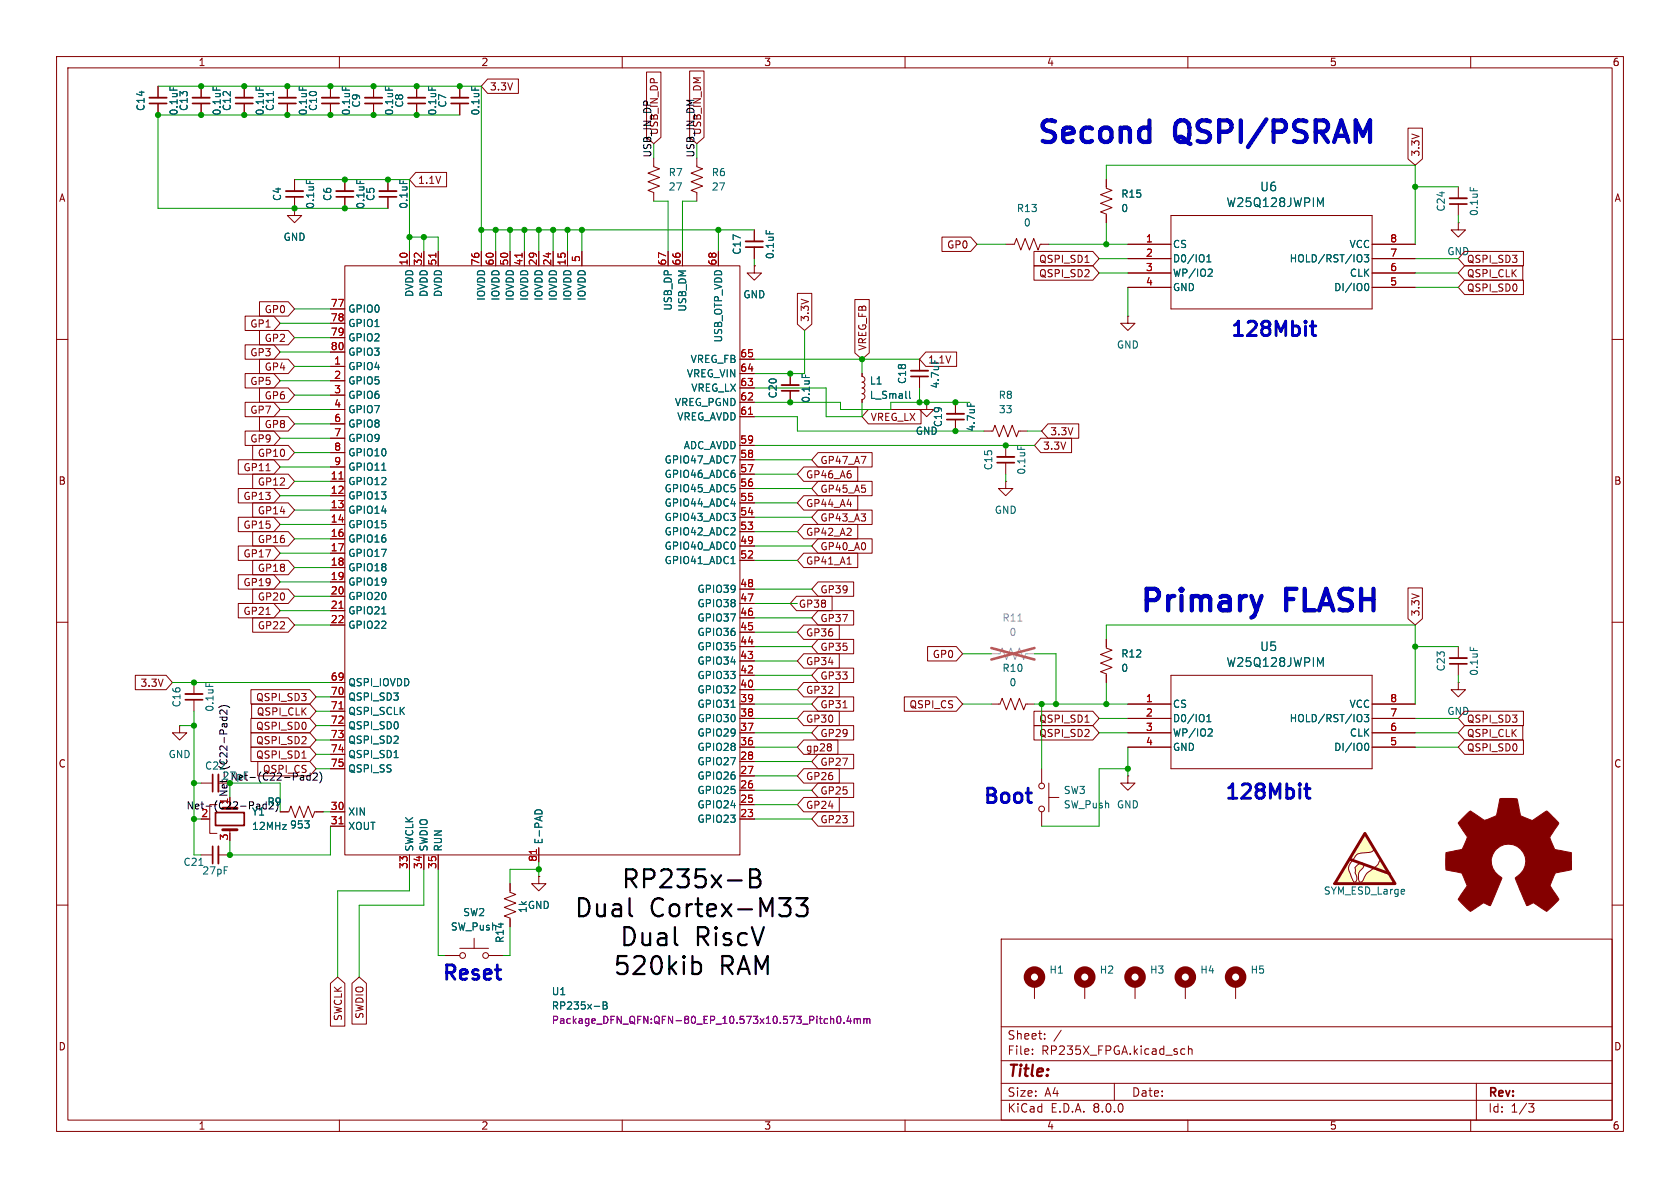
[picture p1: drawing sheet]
<svg xmlns="http://www.w3.org/2000/svg" width="297mm" height="210mm" viewBox="0 0 297 210" stroke-linecap="round" stroke-linejoin="round" font-family="sans-serif">
<defs><g id="words">
<g font-size="5.3" fill="#0000c2">
<text x="182.8" y="26.4">Second</text>
<text x="207.8" y="26.4">QSPI/PSRAM</text>
<text x="201" y="109.2">Primary</text>
<text x="227.2" y="109.2">FLASH</text>
</g>
<g font-size="3.5" fill="#0000c2">
<text x="217.2" y="60.2">128Mbit</text>
<text x="173.5" y="142.8">Boot</text>
<text x="216.2" y="142">128Mbit</text>
<text x="77.9" y="174">Reset</text>
</g>
<text font-size="2.8" fill="#840000" x="178" y="190.9">Title:</text>
<g font-size="2.1" fill="#006464">
<text x="222.7" y="34">U6</text>
<text x="216.7" y="36.8">W25Q128JWPIM</text>
<text x="216.7" y="118.1">W25Q128JWPIM</text>
<text x="222.7" y="115.3">U5</text>
</g>
<g font-size="2.1" fill="#840000">
<text x="178" y="184">Sheet:</text>
<text x="178" y="186.7">File:</text>
<text x="184.1" y="186.7">RP235X_FPGA.kicad_sch</text>
<text x="178" y="196.9">KiCad</text>
<text x="178" y="194.1">Size:</text>
<text x="184.7" y="194.1">A4</text>
<text x="185.7" y="196.9">E.D.A.</text>
<text x="193.3" y="196.9">8.0.0</text>
<text x="200" y="194.1">Date:</text>
<text x="263" y="194.3">Rev:</text>
<text x="263" y="196.9">Id:</text>
<text x="267.1" y="196.9">1/3</text>
</g>
<g font-size="1.8" fill="#840000">
<text x="35" y="11.9">1</text>
<text x="85" y="11.9">2</text>
<text x="135" y="11.9">3</text>
<text x="185" y="11.9">4</text>
<text x="235" y="11.9">5</text>
<text x="285" y="11.9">6</text>
<text x="86.5" y="16.2">3.3V</text>
<text x="116.5" y="24" transform="rotate(-90 116.5 24)">USB_IN_DP</text>
<text x="251.1" y="27.8" transform="rotate(-90 251.1 27.8)">3.3V</text>
<text x="10.3" y="35.9">A</text>
<text x="73.8" y="32.7">1.1V</text>
<text x="285.3" y="35.9">A</text>
<text x="167.3" y="44.1">GP0</text>
<text x="183.6" y="46.7">QSPI_SD1</text>
<text x="255.8" y="45.3">GND</text>
<text x="259.2" y="46.7">QSPI_SD3</text>
<text x="183.6" y="49.2">QSPI_SD2</text>
<text x="259.2" y="49.2">QSPI_CLK</text>
<text x="259.2" y="51.8">QSPI_SD0</text>
<text x="44.1" y="58.1">GP1</text>
<text x="46.7" y="55.6">GP0</text>
<text x="143.2" y="57" transform="rotate(-90 143.2 57)">3.3V</text>
<text x="44.1" y="63.2">GP3</text>
<text x="46.7" y="60.6">GP2</text>
<text x="46.7" y="65.7">GP4</text>
<text x="153.4" y="62.1" transform="rotate(-90 153.4 62.1)">VREG_FB</text>
<text x="44.1" y="68.3">GP5</text>
<text x="46.7" y="70.8">GP6</text>
<text x="44.1" y="73.3">GP7</text>
<text x="46.7" y="75.9">GP8</text>
<text x="153.8" y="74.6">VREG_LX</text>
<text x="185.6" y="77.2">3.3V</text>
<text x="42.9" y="83.5">GP11</text>
<text x="44.1" y="78.4">GP9</text>
<text x="45.5" y="81">GP10</text>
<text x="144.9" y="82.2">GP47_A7</text>
<text x="184.3" y="79.7">3.3V</text>
<text x="10.3" y="85.9">B</text>
<text x="42.9" y="88.6">GP13</text>
<text x="45.5" y="86">GP12</text>
<text x="142.4" y="84.8">GP46_A6</text>
<text x="142.4" y="89.9">GP44_A4</text>
<text x="144.9" y="87.3">GP45_A5</text>
<text x="285.3" y="85.9">B</text>
<text x="42.9" y="93.7">GP15</text>
<text x="45.5" y="91.1">GP14</text>
<text x="142.4" y="94.9">GP42_A2</text>
<text x="144.9" y="92.4">GP43_A3</text>
<text x="42.9" y="98.7">GP17</text>
<text x="45.5" y="96.2">GP16</text>
<text x="45.5" y="101.3">GP18</text>
<text x="142.4" y="100">GP41_A1</text>
<text x="144.9" y="97.5">GP40_A0</text>
<text x="42.9" y="103.8">GP19</text>
<text x="45.5" y="106.4">GP20</text>
<text x="141.1" y="107.6">GP38</text>
<text x="144.9" y="105.1">GP39</text>
<text x="42.9" y="108.9">GP21</text>
<text x="45.5" y="111.4">GP22</text>
<text x="142.4" y="112.7">GP36</text>
<text x="144.9" y="110.2">GP37</text>
<text x="251.1" y="109.1" transform="rotate(-90 251.1 109.1)">3.3V</text>
<text x="142.4" y="117.8">GP34</text>
<text x="144.9" y="115.3">GP35</text>
<text x="164.8" y="116.5">GP0</text>
<text x="24.7" y="121.6">3.3V</text>
<text x="45.2" y="124.1">QSPI_SD3</text>
<text x="142.4" y="122.9">GP32</text>
<text x="144.9" y="125.4">GP31</text>
<text x="144.9" y="120.3">GP33</text>
<text x="160.7" y="125.4">QSPI_CS</text>
<text x="45.2" y="129.2">QSPI_SD0</text>
<text x="45.2" y="131.8">QSPI_SD2</text>
<text x="45.3" y="126.7">QSPI_CLK</text>
<text x="142.4" y="128">GP30</text>
<text x="144.9" y="130.5">GP29</text>
<text x="183.6" y="130.5">QSPI_SD2</text>
<text x="183.6" y="128">QSPI_SD1</text>
<text x="255.8" y="126.6">GND</text>
<text x="259.2" y="128">QSPI_SD3</text>
<text x="259.2" y="130.5">QSPI_CLK</text>
<text x="10.3" y="135.9">C</text>
<text x="45.2" y="134.3">QSPI_SD1</text>
<text x="142.4" y="133">gp28</text>
<text x="144.9" y="135.6">GP27</text>
<text x="259.2" y="133">QSPI_SD0</text>
<text x="285.3" y="135.9">C</text>
<text x="40.4" y="142.3" transform="rotate(-90 40.4 142.3)">1 Net-(C22-Pad2)</text>
<text x="142.4" y="138.1">GP26</text>
<text x="142.4" y="143.2">GP24</text>
<text x="144.9" y="140.7">GP25</text>
<text x="144.9" y="145.7">GP23</text>
<text x="10.3" y="185.9">D</text>
<text x="60.6" y="180.6" transform="rotate(-90 60.6 180.6)">SWCLK</text>
<text x="64.5" y="180.2" transform="rotate(-90 64.5 180.2)">SWDIO</text>
<text x="285.3" y="185.9">D</text>
<text x="35" y="199.9">1</text>
<text x="85" y="199.9">2</text>
<text x="135" y="199.9">3</text>
<text x="185" y="199.9">4</text>
<text x="235" y="199.9">5</text>
<text x="285" y="199.9">6</text>
</g>
<g font-size="1.8" fill="#006464">
<text x="25.8" y="19.7" transform="rotate(-90 25.8 19.7)">C14</text>
<text x="31.6" y="20.5" transform="rotate(-90 31.6 20.5)">0.1uF</text>
<text x="33.4" y="19.7" transform="rotate(-90 33.4 19.7)">C13</text>
<text x="39.2" y="20.5" transform="rotate(-90 39.2 20.5)">0.1uF</text>
<text x="41" y="19.7" transform="rotate(-90 41 19.7)">C12</text>
<text x="46.8" y="20.5" transform="rotate(-90 46.8 20.5)">0.1uF</text>
<text x="48.6" y="19.7" transform="rotate(-90 48.6 19.7)">C11</text>
<text x="54.5" y="20.5" transform="rotate(-90 54.5 20.5)">0.1uF</text>
<text x="56.2" y="19.7" transform="rotate(-90 56.2 19.7)">C10</text>
<text x="62.1" y="20.5" transform="rotate(-90 62.1 20.5)">0.1uF</text>
<text x="63.9" y="19.1" transform="rotate(-90 63.9 19.1)">C9</text>
<text x="69.7" y="20.5" transform="rotate(-90 69.7 20.5)">0.1uF</text>
<text x="71.5" y="19.1" transform="rotate(-90 71.5 19.1)">C8</text>
<text x="77.3" y="20.5" transform="rotate(-90 77.3 20.5)">0.1uF</text>
<text x="79.1" y="19.1" transform="rotate(-90 79.1 19.1)">C7</text>
<text x="84.9" y="20.5" transform="rotate(-90 84.9 20.5)">0.1uF</text>
<text x="49.9" y="35.6" transform="rotate(-90 49.9 35.6)">C4</text>
<text x="58.8" y="35.6" transform="rotate(-90 58.8 35.6)">C6</text>
<text x="66.4" y="35.6" transform="rotate(-90 66.4 35.6)">C5</text>
<text x="118.1" y="31.3">R7</text>
<text x="118.1" y="33.9">27</text>
<text x="125.7" y="31.3">R6</text>
<text x="125.7" y="33.9">27</text>
<text x="198.1" y="35.2">R15</text>
<text x="55.7" y="37" transform="rotate(-90 55.7 37)">0.1uF</text>
<text x="64.6" y="37" transform="rotate(-90 64.6 37)">0.1uF</text>
<text x="72.2" y="37" transform="rotate(-90 72.2 37)">0.1uF</text>
<text x="179.7" y="37.7">R13</text>
<text x="180.9" y="40.2">0</text>
<text x="198.1" y="37.7">0</text>
<text x="255.6" y="37.5" transform="rotate(-90 255.6 37.5)">C24</text>
<text x="261.5" y="38.3" transform="rotate(-90 261.5 38.3)">0.1uF</text>
<text x="50" y="42.8">GND</text>
<text x="131.2" y="45.1" transform="rotate(-90 131.2 45.1)">C17</text>
<text x="137" y="45.9" transform="rotate(-90 137 45.9)">0.1uF</text>
<text x="207.3" y="44">CS</text>
<text x="207.3" y="46.6">D0/IO1</text>
<text x="227.9" y="46.6">HOLD/RST/IO3</text>
<text x="238.5" y="44">VCC</text>
<text x="73.3" y="52.6" transform="rotate(-90 73.3 52.6)">DVDD</text>
<text x="75.8" y="52.6" transform="rotate(-90 75.8 52.6)">DVDD</text>
<text x="78.3" y="52.6" transform="rotate(-90 78.3 52.6)">DVDD</text>
<text x="86" y="53.3" transform="rotate(-90 86 53.3)">IOVDD</text>
<text x="88.5" y="53.3" transform="rotate(-90 88.5 53.3)">IOVDD</text>
<text x="91" y="53.3" transform="rotate(-90 91 53.3)">IOVDD</text>
<text x="93.6" y="53.3" transform="rotate(-90 93.6 53.3)">IOVDD</text>
<text x="96.1" y="53.3" transform="rotate(-90 96.1 53.3)">IOVDD</text>
<text x="98.7" y="53.3" transform="rotate(-90 98.7 53.3)">IOVDD</text>
<text x="101.2" y="53.3" transform="rotate(-90 101.2 53.3)">IOVDD</text>
<text x="103.7" y="53.3" transform="rotate(-90 103.7 53.3)">IOVDD</text>
<text x="131.3" y="52.9">GND</text>
<text x="207.3" y="49.1">WP/IO2</text>
<text x="207.3" y="51.7">GND</text>
<text x="235.8" y="51.7">DI/IO0</text>
<text x="238.5" y="49.1">CLK</text>
<text x="61.5" y="55.5">GPIO0</text>
<text x="61.5" y="58">GPIO1</text>
<text x="119" y="55" transform="rotate(-90 119 55)">USB_DP</text>
<text x="121.5" y="55.2" transform="rotate(-90 121.5 55.2)">USB_DM</text>
<text x="61.5" y="65.6">GPIO4</text>
<text x="61.5" y="60.6">GPIO2</text>
<text x="61.5" y="63.1">GPIO3</text>
<text x="122" y="64.4">VREG_FB</text>
<text x="127.9" y="60.6" transform="rotate(-90 127.9 60.6)">USB_OTP_VDD</text>
<text x="164" y="64.5">1.1V</text>
<text x="197.4" y="61.8">GND</text>
<text x="61.5" y="68.2">GPIO5</text>
<text x="61.5" y="70.7">GPIO6</text>
<text x="119.2" y="72">VREG_PGND</text>
<text x="121.3" y="66.9">VREG_VIN</text>
<text x="122.1" y="69.4">VREG_LX</text>
<text x="137.5" y="70.5" transform="rotate(-90 137.5 70.5)">C20</text>
<text x="143.4" y="71.3" transform="rotate(-90 143.4 71.3)">0.1uF</text>
<text x="153.7" y="70.7">L_Small</text>
<text x="153.7" y="68.2">L1</text>
<text x="160.4" y="68" transform="rotate(-90 160.4 68)">C18</text>
<text x="166.2" y="68.8" transform="rotate(-90 166.2 68.8)">4.7uF</text>
<text x="176.5" y="70.7">R8</text>
<text x="61.5" y="73.3">GPIO7</text>
<text x="61.5" y="75.8">GPIO8</text>
<text x="119.6" y="74.5">VREG_AVDD</text>
<text x="161.8" y="77.1">GND</text>
<text x="166.7" y="75.6" transform="rotate(-90 166.7 75.6)">C19</text>
<text x="172.6" y="76.4" transform="rotate(-90 172.6 76.4)">4.7uF</text>
<text x="176.5" y="73.3">33</text>
<text x="61.5" y="78.3">GPIO9</text>
<text x="61.5" y="80.9">GPIO10</text>
<text x="61.5" y="83.4">GPIO11</text>
<text x="117.4" y="82.1">GPIO47_ADC7</text>
<text x="120.8" y="79.6">ADC_AVDD</text>
<text x="175.6" y="83.2" transform="rotate(-90 175.6 83.2)">C15</text>
<text x="61.5" y="86">GPIO12</text>
<text x="61.5" y="88.5">GPIO13</text>
<text x="117.4" y="89.8">GPIO44_ADC4</text>
<text x="117.4" y="87.2">GPIO45_ADC5</text>
<text x="117.4" y="84.7">GPIO46_ADC6</text>
<text x="181.5" y="84" transform="rotate(-90 181.5 84)">0.1uF</text>
<text x="61.5" y="91">GPIO14</text>
<text x="61.5" y="93.6">GPIO15</text>
<text x="117.4" y="94.8">GPIO42_ADC2</text>
<text x="117.4" y="92.3">GPIO43_ADC3</text>
<text x="175.8" y="91">GND</text>
<text x="61.5" y="96.1">GPIO16</text>
<text x="61.5" y="98.7">GPIO17</text>
<text x="61.5" y="101.2">GPIO18</text>
<text x="117.4" y="97.4">GPIO40_ADC0</text>
<text x="117.4" y="99.9">GPIO41_ADC1</text>
<text x="61.5" y="103.7">GPIO19</text>
<text x="61.5" y="106.3">GPIO20</text>
<text x="123.2" y="107.5">GPIO38</text>
<text x="123.2" y="105">GPIO39</text>
<text x="61.5" y="108.8">GPIO21</text>
<text x="61.5" y="111.4">GPIO22</text>
<text x="123.2" y="112.6">GPIO36</text>
<text x="123.2" y="110.1">GPIO37</text>
<text x="123.2" y="117.7">GPIO34</text>
<text x="123.2" y="115.2">GPIO35</text>
<text x="177.1" y="119">R10</text>
<text x="198.1" y="119">0</text>
<text x="198.1" y="116.4">R12</text>
<text x="255.6" y="118.8" transform="rotate(-90 255.6 118.8)">C23</text>
<text x="261.5" y="119.6" transform="rotate(-90 261.5 119.6)">0.1uF</text>
<text x="32.1" y="125.1" transform="rotate(-90 32.1 125.1)">C16</text>
<text x="37.9" y="125.9" transform="rotate(-90 37.9 125.9)">0.1uF</text>
<text x="61.5" y="121.5">QSPI_IOVDD</text>
<text x="61.5" y="124.1">QSPI_SD3</text>
<text x="123.2" y="125.3">GPIO31</text>
<text x="123.2" y="122.8">GPIO32</text>
<text x="123.2" y="120.2">GPIO33</text>
<text x="178.4" y="121.5">0</text>
<text x="207.3" y="125.3">CS</text>
<text x="238.5" y="125.3">VCC</text>
<text x="61.5" y="126.6">QSPI_SCLK</text>
<text x="61.5" y="129.1">QSPI_SD0</text>
<text x="61.5" y="131.7">QSPI_SD2</text>
<text x="123.2" y="130.4">GPIO29</text>
<text x="123.2" y="127.9">GPIO30</text>
<text x="207.3" y="127.9">D0/IO1</text>
<text x="207.3" y="130.4">WP/IO2</text>
<text x="227.9" y="127.9">HOLD/RST/IO3</text>
<text x="238.5" y="130.4">CLK</text>
<text x="29.7" y="134.2">GND</text>
<text x="61.5" y="134.2">QSPI_SD1</text>
<text x="61.5" y="136.8">QSPI_SS</text>
<text x="123.2" y="135.5">GPIO27</text>
<text x="123.2" y="132.9">GPIO28</text>
<text x="207.3" y="132.9">GND</text>
<text x="235.8" y="132.9">DI/IO0</text>
<text x="47.2" y="142.6">R9</text>
<text x="123.2" y="143.1">GPIO24</text>
<text x="123.2" y="140.6">GPIO25</text>
<text x="123.2" y="138">GPIO26</text>
<text x="188" y="140.6">SW3</text>
<text x="188" y="143.1">SW_Push</text>
<text x="197.4" y="143.1">GND</text>
<text x="44.5" y="144.4">Y1</text>
<text x="44.5" y="146.9">12MHz 953</text>
<text x="61.5" y="144.4">XIN</text>
<text x="61.5" y="146.9">XOUT</text>
<text x="96.1" y="149.4" transform="rotate(-90 96.1 149.4)">E-PAD</text>
<text x="123.2" y="145.6">GPIO23</text>
<text x="32.3" y="153.3">C21</text>
<text x="35.7" y="154.8">27pF</text>
<text x="73.3" y="150.6" transform="rotate(-90 73.3 150.6)">SWCLK</text>
<text x="75.8" y="150.6" transform="rotate(-90 75.8 150.6)">SWDIO</text>
<text x="78.3" y="150.6" transform="rotate(-90 78.3 150.6)">RUN</text>
<text x="93.2" y="160.9">GND</text>
<text x="93.3" y="161.5" transform="rotate(-90 93.3 161.5)">1k</text>
<text x="233.9" y="158.3">SYM_ESD_Large</text>
<text x="79.6" y="164.7">SW_Push</text>
<text x="81.8" y="162.2">SW2</text>
<text x="89.3" y="166.8" transform="rotate(-90 89.3 166.8)">R14</text>
<text x="185.4" y="172.3">H1</text>
<text x="194.3" y="172.3">H2</text>
<text x="203.2" y="172.3">H3</text>
<text x="212.1" y="172.3">H4</text>
<text x="221" y="172.3">H5</text>
<text x="97.5" y="176.1">U1</text>
<text x="97.5" y="178.7">RP235x-B</text>
</g>
<g font-size="1.8" fill="#0f0f0f">
<text x="124.1" y="24" transform="rotate(-90 124.1 24)">USB_IN_DM</text>
<text x="36.2" y="136.2">C22</text>
<text x="46.4" y="136.8">QSPI_CS</text>
<text x="32.9" y="143.2">Net-(C22-Pad2)</text>
<text x="40.6" y="138.1">Net-(C22-Pad2)</text>
</g>
<g font-size="1.8" fill="#009600">
<text x="115.2" y="27.9" transform="rotate(-90 115.2 27.9)">USB_IN_DP</text>
<text x="122.8" y="27.9" transform="rotate(-90 122.8 27.9)">USB_IN_DM</text>
<text x="39.2" y="138">27pF</text>
</g>
<g font-size="1.8" fill="#a90000">
<text x="72.1" y="47" transform="rotate(-90 72.1 47)">10</text>
<text x="74.7" y="47" transform="rotate(-90 74.7 47)">32</text>
<text x="77.2" y="47" transform="rotate(-90 77.2 47)">51</text>
<text x="84.8" y="47" transform="rotate(-90 84.8 47)">76</text>
<text x="87.4" y="47" transform="rotate(-90 87.4 47)">60</text>
<text x="89.9" y="47" transform="rotate(-90 89.9 47)">50</text>
<text x="92.5" y="47" transform="rotate(-90 92.5 47)">41</text>
<text x="95" y="47" transform="rotate(-90 95 47)">29</text>
<text x="97.5" y="47" transform="rotate(-90 97.5 47)">24</text>
<text x="100.1" y="47" transform="rotate(-90 100.1 47)">15</text>
<text x="102.6" y="46.4" transform="rotate(-90 102.6 46.4)">5</text>
<text x="117.9" y="47" transform="rotate(-90 117.9 47)">67</text>
<text x="120.4" y="47" transform="rotate(-90 120.4 47)">66</text>
<text x="126.7" y="47" transform="rotate(-90 126.7 47)">68</text>
<text x="202.5" y="42.9">1</text>
<text x="202.5" y="45.5">2</text>
<text x="245.7" y="45.5">7</text>
<text x="245.7" y="42.9">8</text>
<text x="202.5" y="48">3</text>
<text x="202.5" y="50.5">4</text>
<text x="245.7" y="50.5">5</text>
<text x="245.7" y="48">6</text>
<text x="58.4" y="54.4">77</text>
<text x="58.4" y="56.9">78</text>
<text x="58.4" y="59.4">79</text>
<text x="58.4" y="62">80</text>
<text x="59" y="64.5">1</text>
<text x="130.8" y="65.8">64</text>
<text x="130.8" y="63.2">65</text>
<text x="59" y="67.1">2</text>
<text x="59" y="69.6">3</text>
<text x="130.8" y="70.9">62</text>
<text x="130.8" y="68.3">63</text>
<text x="59" y="72.1">4</text>
<text x="59" y="74.7">6</text>
<text x="59" y="77.2">7</text>
<text x="130.8" y="73.4">61</text>
<text x="59" y="79.8">8</text>
<text x="59" y="82.3">9</text>
<text x="130.8" y="83.6">57</text>
<text x="130.8" y="81">58</text>
<text x="130.8" y="78.5">59</text>
<text x="58.4" y="84.8">11</text>
<text x="58.4" y="87.4">12</text>
<text x="58.4" y="89.9">13</text>
<text x="130.8" y="88.6">55</text>
<text x="130.8" y="86.1">56</text>
<text x="58.4" y="92.5">14</text>
<text x="58.4" y="95">16</text>
<text x="130.8" y="93.7">53</text>
<text x="130.8" y="91.2">54</text>
<text x="58.4" y="97.5">17</text>
<text x="58.4" y="100.1">18</text>
<text x="130.8" y="96.3">49</text>
<text x="130.8" y="98.8">52</text>
<text x="58.4" y="102.6">19</text>
<text x="58.4" y="105.2">20</text>
<text x="58.4" y="107.7">21</text>
<text x="130.8" y="106.4">47</text>
<text x="130.8" y="103.9">48</text>
<text x="58.4" y="110.2">22</text>
<text x="130.8" y="111.5">45</text>
<text x="130.8" y="109">46</text>
<text x="130.8" y="119.1">42</text>
<text x="130.8" y="116.6">43</text>
<text x="130.8" y="114">44</text>
<text x="58.4" y="120.4">69</text>
<text x="58.4" y="122.9">70</text>
<text x="58.4" y="125.5">71</text>
<text x="130.8" y="124.2">39</text>
<text x="130.8" y="121.7">40</text>
<text x="202.5" y="124.2">1</text>
<text x="245.7" y="124.2">8</text>
<text x="58.4" y="128">72</text>
<text x="58.4" y="130.6">73</text>
<text x="130.8" y="131.8">36</text>
<text x="130.8" y="129.3">37</text>
<text x="130.8" y="126.7">38</text>
<text x="202.5" y="126.7">2</text>
<text x="202.5" y="129.3">3</text>
<text x="202.5" y="131.8">4</text>
<text x="245.7" y="131.8">5</text>
<text x="245.7" y="129.3">6</text>
<text x="245.7" y="126.7">7</text>
<text x="58.4" y="133.1">74</text>
<text x="58.4" y="135.6">75</text>
<text x="130.8" y="136.9">27</text>
<text x="130.8" y="134.4">28</text>
<text x="40.4" y="142.3" transform="rotate(-90 40.4 142.3)">1</text>
<text x="58.4" y="143.3">30</text>
<text x="130.8" y="142">25</text>
<text x="130.8" y="139.4">26</text>
<text x="35.5" y="144.5">2</text>
<text x="40.4" y="148.7" transform="rotate(-90 40.4 148.7)">3</text>
<text x="58.4" y="145.8">31</text>
<text x="130.8" y="144.5">23</text>
<text x="72.1" y="153.7" transform="rotate(-90 72.1 153.7)">33</text>
<text x="74.7" y="153.7" transform="rotate(-90 74.7 153.7)">34</text>
<text x="77.2" y="153.7" transform="rotate(-90 77.2 153.7)">35</text>
<text x="95" y="152.4" transform="rotate(-90 95 152.4)">81</text>
</g>
<g font-size="1.8" fill="#989898">
<text x="177.1" y="110.1">R11</text>
<text x="178.4" y="112.6">0</text>
</g>
<text font-size="1.8" fill="#840084" x="97.5" y="181.2">Package_DFN_QFN:QFN-80_EP_10.573x10.573_Pitch0.4mm</text>
</g></defs>
<g fill="none" stroke="#840000" stroke-width=".18">
<path d="M10 10h277v190h-277zM12 12h273v186h-273zM27.9 15.2v2.1M27.9 18.3v2M35.6 15.2v2.1M35.6 18.3v2M43.2 15.2v2.1M43.2 18.3v2M50.8 15.2v2.1M50.8 18.3v2M58.4 15.2v2.1M58.4 18.3v2"/>
<path d="M60 10v2M66 15.2v2.1M66 18.3v2M73.7 15.2v2.1M73.7 18.3v2M81.3 15.2v2.1M81.3 18.3v2M110 10v2M160 10v2M210 10v2M260 10v2M52.1 36.8v1.3h1.2l-1.2 1.3-1.3-1.3h1.3"/>
<path d="M52.1 36.8h.1M52.1 31.8v2M52.1 34.8v2M61 31.8v2M61 34.8v2M115.6 27.9v1.6l1 .3-2 .8 2 .8-2 .7 2 .8-2 .8 1 .3v1.6M123.2 27.9v1.6l1 .3-2 .8 2 .8-2 .7 2 .8-2 .8 1 .3v1.6M10 60h2M58.4 54.6h2.6M58.4 57.2h2.6M58.4 59.7h2.6M61 47h69.8v104.1h-69.8z"/>
<path d="M72.4 44.5v2.5M74.9 44.5v2.5M77.5 44.5v2.5M85.1 44.5v2.5M87.6 44.5v2.5M90.2 44.5v2.5M92.7 44.5v2.5M95.2 44.5v2.5M97.8 44.5v2.5M100.3 44.5v2.5M102.9 44.5v2.5M118.1 44.5v2.5"/>
<path d="M120.6 44.5v2.5M127 44.5v2.5M133.3 47v1.3h1.3l-1.3 1.2-1.2-1.2h1.2M133.3 47h.1M133.3 40.6v2.1M133.3 43.7v2M285 60h2M58.4 64.8h2.6M58.4 67.3h2.6M58.4 69.9h2.6M58.4 72.4h2.6M58.4 74.9h2.6"/>
<path d="M58.4 77.5h2.6M58.4 62.2h2.6M130.8 78.7h2.5M130.8 73.7h2.5M130.8 71.1h2.5M130.8 68.6h2.5M130.8 66h2.5M130.8 63.5h2.5M139.7 66v2.1M139.7 69.1v2M152.4 66v.6l.4 .1 .1 .4-.1 .3-.4 .2 .4 .1 .1 .4-.1 .3-.4 .2 .4 .2 .1 .5-.2 .2-.3 .1 .4 .1 .1 .4-.1 .4-.4 .1v.5M162.6 63.5v2"/>
<path d="M162.6 66.5v2.1M58.4 85.1h2.6M58.4 87.6h2.6M58.4 90.2h2.6M58.4 92.7h2.6M58.4 95.3h2.6M58.4 97.8h2.6M58.4 80h2.6M58.4 82.6h2.6M130.8 96.5h2.5M130.8 99.1h2.5M130.8 94h2.5"/>
<path d="M130.8 91.4h2.5M130.8 88.9h2.5M130.8 86.4h2.5M130.8 83.8h2.5M130.8 81.3h2.5M10 110h2M58.4 100.3h2.6M58.4 102.9h2.6M58.4 105.4h2.6M58.4 108h2.6M58.4 110.5h2.6M130.8 119.4h2.5"/>
<path d="M130.8 116.8h2.5M130.8 114.3h2.5M130.8 111.8h2.5M130.8 109.2h2.5M130.8 106.7h2.5M130.8 104.1h2.5M285 110h2M58.4 120.7h2.6M58.4 123.2h2.6M58.4 125.7h2.6M58.4 128.3h2.6M58.4 130.8h2.6"/>
<path d="M58.4 133.4h2.6M58.4 135.9h2.6M130.8 139.7h2.5M130.8 137.2h2.5M130.8 134.6h2.5M130.8 132.1h2.5M130.8 129.5h2.5M130.8 127h2.5M130.8 124.5h2.5M130.8 121.9h2.5M175.3 124.5h1.5l.4-1.1 .7 2.1 .8-2.1 .8 2.1 .7-2.1 .8 2.1 .4-1h1.5M184.1 135.9v2.5"/>
<path d="M185.4 138.4v5.1M199.4 137.2v1.2h1.3l-1.3 1.3-1.3-1.3h1.3M199.4 137.2h.1M10 160h2M58.4 143.5h2.6M58.4 146.1h2.6M72.4 151.1v2.6M74.9 151.1v2.6M77.5 151.1v2.6M90.2 156.2v1.5l1 .4-2 .8 2 .7-2 .8 2 .8-2 .7 1 .4v1.5M95.2 154.9v1.3h1.3l-1.3 1.3-1.2-1.3h1.2M95.2 154.9h.1"/>
<path d="M95.2 149.9v2.5M130.8 144.8h2.5M130.8 142.2h2.5M184.1 143.5v2.6M185.4 141h1.8M285 160h2M78.7 168.9h2.6M81.3 167.6h5.1M83.8 165.9v1.7M86.4 168.9h2.5M177 166h108v32h-108zM60 198v2"/>
<path d="M110 198v2M160 198v2M177 194.5h108M177 191.5h108M177 187.5h108M177 181.5h108M182.5 186.3v.1M182.5 185.5v.1M184.7 183.6v.1M184.7 182.8v.1M187.6 182.1l-1.3 2M197 191.5v3"/>
<path d="M209 185.4l.5 .1M209.5 186.3l-.5 .1M210 198v2M210.1 185.5l.2-.1 .4 .1v.9M210.1 184.9v1.5M260 198v2M261 191.5v6.5M270.2 195.1h1l-.5 .6 .4 .1 .1 .5-.3 .3h-.4"/>
<circle cx="184.2" cy="138.9" r=".51"/>
<circle cx="184.2" cy="143" r=".51"/>
<circle cx="81.8" cy="168.9" r=".51"/>
<circle cx="85.9" cy="168.9" r=".51"/>
</g>
<g fill="none" stroke="#006464" stroke-width=".18">
<path d="M30 15.3v.6M37.7 15.3v.6M45.3 15.3v.6M48.3 16.2v.7M52.9 15.3v.6M60.5 15.3v.6M68.1 15.3v.6M75.8 15.3v.6M83.4 15.3v.6M54.2 31.8v.6M63.1 31.8v.6M135.5 40.7v.6"/>
<path d="M141.8 66.1v.6M160.8 69.2v1l.2 .2M67.5 83.1h.7M129.2 99.6h.8M67.5 108.5h.7M69.7 133.9h.7M129.2 125h.8M94.6 143.6a.68 .68 0 0 1 .6-.5 .68 .68 0 0 1 .6 .5M106.6 177.1h.5l.2 .3-.2 .3 .2 .1 .1 .3-.3 .3h-.5zM106.6 177.7h.5"/>
</g>
<g fill="none" stroke="#840000" stroke-width=".33">
<path d="M26.4 17.3h3.1M34 17.3h3.1M41.7 17.3h3M49.3 17.3h3M56.9 17.3h3M64.5 17.3h3.1M72.1 17.3h3.1M79.8 17.3h3M50.5 33.8h3.1M59.4 33.8h3.1M131.8 42.7h3.1M138.2 68.1h3"/>
<path d="M161 65.5h3.1"/>
</g>
<g fill="none" stroke="#840000" stroke-width=".3">
<path d="M26.4 18.3h3.1M34 18.3h3.1M41.7 18.3h3M49.3 18.3h3M56.9 18.3h3M64.5 18.3h3.1M72.1 18.3h3.1M79.8 18.3h3M50.5 34.8h3.1M59.4 34.8h3.1M131.8 43.7h3.1M138.2 69.1h3"/>
<path d="M161 66.5h3.1"/>
</g>
<g fill="none" stroke="#000" stroke-width=".4">
<path d="M102.4 158.8h.7a1.73 1.73 0 0 1 .8 2.7l-.3 .3-.5 .2h-.7zM105.6 159.8v1.7l.1 .3a.86 .86 0 0 0 1.2-.1M106.9 159.8v2.2M108.4 160l.3-.2h.6l.3 .2 .2 .3v1.7M110.7 155.3h1.2a.86 .86 0 0 0 .6-.8 .86 .86 0 0 0-.6-.8h-1.2v3.1M111.3 158.8v2.7l.2 .3 .3 .2M111.5 155.3l1 1.5M113.9 155.3h1.2a.86 .86 0 0 0 .6-.8 .86 .86 0 0 0-.6-.8h-1.2v3.1M116.9 154l.4-.3h.8a.86 .86 0 0 1 .5 1.3l-1.9 1.8h2M117.2 159.1a1.18 1.18 0 0 0-1.4-.2 1.18 1.18 0 0 0-.6 1.2 1.35 1.35 0 0 0 .4 1.5 1.35 1.35 0 0 0 1.4 .2l.2-.1M119.8 153.7h1.9l-1 1.2a.86 .86 0 0 1 1 .6v.7l-.3 .5-.3 .1h-.9l-.4-.3M121.4 159.8v2.2"/>
<path d="M122.3 159.8a.81 .81 0 0 0-.9 .6M122.9 159.8h1.3M123.4 158.8v2.7l.1 .3 .7 .2M124.6 153.7h-1.5l-.2 1.5 .5-.3h.8l.3 .1 .3 .5v.7l-.2 .3-.4 .3h-.8l-.5-.3M125.8 154.7l1.7 2.1M127.5 154.7l-1.7 2.1M127.6 159.8l1.7 2.2M128.7 155.6h2.4M129.3 159.8l-1.7 2.2M132.6 153.7h1.1a.77 .77 0 0 1 .6 .7 .77 .77 0 0 1-.6 .8 .85 .85 0 0 1 .8 .8 .85 .85 0 0 1-.7 .8h-1.2zM132.6 155.2h1.1M137.8 158.8h1.9l-1 1.2a.86 .86 0 0 1 1 .6v.8l-.3 .4-.3 .2h-.9l-.4-.3"/>
<path d="M140.8 158.8h1.9l-1 1.2a.86 .86 0 0 1 1 .6v.8l-.3 .4-.3 .2h-.9l-.4-.3M109.8 160.6l-.3 .2h-.8a.62 .62 0 0 0-.4 .6 .62 .62 0 0 0 .4 .6h.8l.3-.2M110.4 163.9h.7a1.73 1.73 0 0 1 .8 2.7l-.3 .3-.5 .2h-.7zM110.8 169h-1.5l-.2 1.5 .5-.3h.7l.3 .2 .3 .4v.8l-.1 .3-.5 .3h-.7l-.5-.3M112.1 169.3l.5-.3h.7a.86 .86 0 0 1 .5 1.4l-1.8 1.8h1.9M113.6 165v1.6l.1 .3a.86 .86 0 0 0 1.2-.1M114.9 165v2.1M115.5 169.3a.76 .76 0 0 1 .7-.3 .76 .76 0 0 1 .6 .6 1.87 1.87 0 0 1-.6 2.6 .81 .81 0 0 1-.9-.6 2.71 2.71 0 0 1 .2-2.3zM116.4 165.1l.3-.1h.6l.4 .1 .1 .3v1.7M117.8 165.7l-.3 .2h-.8a.62 .62 0 0 0-.4 .6 .62 .62 0 0 0 .4 .6h.8l.3-.2M118.3 169v3.2M118.6 160.1a.86 .86 0 0 1 .8-.3 .86 .86 0 0 1 .7 .6v1a.86 .86 0 0 1-.9 .6 .86 .86 0 0 1-.8-.6v-1z"/>
<path d="M118.6 171l.9 1.2M119.3 163.9v2.7l.2 .3 .3 .2M119.5 170.1l-1.2 1.2M120.9 169v.3M120.9 170.1v2.1M120.9 169l-.2 .2 .2 .1M120.9 169l.2 .2-.2 .1M122.4 170.2l.3-.1h.6l.3 .1 .3 .5v.9l-.3 .4-.3 .2h-.6l-.3-.2M122.4 169v3.2M123.4 165.6h1.2a.86 .86 0 0 0 .6-.9 .86 .86 0 0 0-.6-.8h-1.2v3.2M124.2 165.6l1 1.5M125.1 160.9l1.5-.3-.2-.6-.3-.2h-.6l-.3 .2-.1 .3v1.2l.1 .3 .3 .2h.6l.3-.2"/>
<path d="M126.6 163.9v.3M126.6 165v2.1M126.6 163.9l-.2 .1 .2 .2M126.6 163.9l.1 .1-.1 .2M127.7 170.7h1.2a.86 .86 0 0 0 .6-.9 .86 .86 0 0 0-.6-.8h-1.2v3.2M128.5 170.7l1 1.5M129.1 165.1l-.3-.1h-.4l-.3 .1-.2 .3 .2 .5 1 .3 .2 .3-.2 .4-.3 .2h-.6l-.3-.2M130.4 172.2l1.1-3.2 1 3.2M130.5 160.8h2.4M130.7 171.3h1.5M132 165.1l-.3-.1h-.6l-.3 .1-.3 .5v.9l.3 .4 .3 .2h.6l.3-.2M132.9 163.9l1.1 3.2 1-3.2"/>
<path d="M133.6 172.2v-3.2l1.1 2.3 1-2.3v3.2M134.4 162v-3.2l1.1 2.3 1-2.3v3.2"/>
</g>
<path d="M77.1 44.8v.7M92.3 44.8v.7M132.3 73.2h.7M59.9 84.7h.8M59.9 107.5h.8M59.9 125.3h.8M59.9 145.6h.8M94.8 150.2v.7" fill="none" stroke="#a90000" stroke-width=".18"/>
<g fill="none" stroke="#840084" stroke-width=".18">
<path d="M148.1 179.8l.1-.2a.68 .68 0 0 1 .5 .7 .68 .68 0 0 1-.5 .6l-.1-.1-.2-.4zM150 179.6l-.3 .9h.8M147.2 180.1l.2 .2v.6M149.2 180.8v.1M150.4 180.1v.8M151 180.1v.8M151 180.2l.4-.1 .2 .2M151.6 180.3l.1-.2h.3l.1 .8M151.6 180.3v.6M152.7 180.2l.4-.1 .2 .2M152.7 180.1v.8M153.3 180.3l.1-.2h.3l.1 .8"/>
<path d="M153.3 180.3v.6"/>
</g>
<path d="M259 144.2l1-.8 2.3 1.6a4.7 4.7 0 0 0 2.2-.8l.7-3h2.9a.92 .92 0 0 1 .3 1l.4 2 2.1 .9 2.4-1.7a.97 .97 0 0 1 .9 .6l1.4 1.5-1.6 2.4v.2l.2 .6 .7 1.5 2.9 .5v3l-2.8 .6-1 2.3 1.6 2.4-1.5 1.5a.81 .81 0 0 1-.8 .6l-2.2-1.5-1.2 .5-2-4.9a3.1 3.1 0 0 0 1.7-3.4 3.1 3.1 0 0 0-2.9-2.6 3.1 3.1 0 0 0-3 2.4 3.1 3.1 0 0 0 1.7 3.5l.1 .1-2 4.9-1.1-.5a3.5 3.5 0 0 0-1.6 1l-.9 .5-2-2a.93 .93 0 0 1 .4-.9l1.1-1.6-.9-2.1a3.7 3.7 0 0 0-1.9-.5l-1-.3v-2.8a.87 .87 0 0 1 .9-.4l2-.4 .6-1.4a.82 .82 0 0 0 .1-1.1l-1.4-2.1z" fill="#840000" stroke="#840000" stroke-width=".18"/>
<path d="M241.2 147.2l1.8 2.9-.6 .5-1.4 .2a1.5 1.5 0 0 0-1.7 1l-.1 .2a1.84 1.84 0 0 0-.4 2.7l.1 .3a1.05 1.05 0 0 0 .6 .9 .98 .98 0 0 0 .1-1.5v-.4a.98 .98 0 0 1 .6-1.3 .48 .48 0 0 1 .6-.1 .48 .48 0 0 1 .3 .5l-.1 .3a1.94 1.94 0 0 0-.7 2.4l.2 .1h.3a5.8 5.8 0 0 1 2.5-2.8l.4-.4a.75 .75 0 0 1 .5-.7l2.5 4.3h-10.8z" fill="#ffffc2"/>
<path d="M39.4 146.7h2.5M238.6 151.9l7 2.5M241.3 147.3l5.3 8.9h-10.6z" fill="none" stroke="#840000" stroke-width=".51"/>
<g fill="none" stroke="#840000" stroke-width=".18">
<path d="M27.9 15.2v2.1M27.9 18.3v2M35.6 15.2v2.1M35.6 18.3v2M43.2 15.2v2.1M43.2 18.3v2M50.8 15.2v2.1M50.8 18.3v2M58.4 15.2v2.1M58.4 18.3v2M66 15.2v2.1M66 18.3v2"/>
<path d="M73.7 15.2v2.1M73.7 18.3v2M81.3 15.2v2.1M81.3 18.3v2M86.2 14h5.4v2.5h-5.4l-1.1-1.3zM114.3 12.7h2.5v11.6l-1.2 1.1-1.3-1.1zM121.9 12.6h2.6v11.7l-1.3 1.1-1.3-1.1zM52.1 36.8h.1M52.1 31.8v2M52.1 34.8v2M61 31.8v2M61 34.8v2"/>
<path d="M68.6 31.8v2M68.6 34.8v2M73.5 30.5h5.4v2.5h-5.4l-1.1-1.2zM195.6 31.8v1.5l1 .4-2 .7 2 .8-2 .7 2 .8-2 .8 1 .3v1.6M207 38.1h35.6v16.5h-35.6zM248.9 22.7h2.6v5.4l-1.3 1.1-1.3-1.1zM257.8 39.4v1.2h1.3l-1.3 1.3-1.3-1.3h1.3M257.8 39.4h.1M257.8 33v2.1M257.8 36.1v2M43.3 55.9h5.1l1.1 1.3-1.1 1.2h-5.1zM45.9 53.3h5.1l1.1 1.3-1.1 1.3h-5.1z"/>
<path d="M45.9 58.4h5.1l1.1 1.3-1.1 1.3h-5.1zM58.4 54.6h2.6M58.4 57.2h2.6M58.4 59.7h2.6M72.4 44.5v2.5M74.9 44.5v2.5M77.5 44.5v2.5M85.1 44.5v2.5M87.6 44.5v2.5M90.2 44.5v2.5M92.7 44.5v2.5M95.2 44.5v2.5"/>
<path d="M97.8 44.5v2.5M100.3 44.5v2.5M102.9 44.5v2.5M118.1 44.5v2.5M120.6 44.5v2.5M127 44.5v2.5M133.3 47h.1M133.3 40.6v2.1M133.3 43.7v2M141 51.9h2.5v5.4l-1.3 1.1-1.2-1.1zM151.1 53h2.6v9.4l-1.3 1.1-1.3-1.1zM166.5 41.9h5.1l1.1 1.3-1.1 1.3h-5.1z"/>
<path d="M177.8 43.2h1.5l.4-1 .8 2 .7-2 .8 2 .8-2 .7 2 .4-1h1.5M182.8 44.4h10.4l1.1 1.3-1.1 1.3h-10.4zM182.8 47h10.4l1.1 1.3-1.1 1.2h-10.4zM191.8 46.4h.7M199.4 55.9v1.3h1.3l-1.3 1.2-1.3-1.2h1.3M199.4 55.9h.1M199.4 43.2h7.6M199.4 45.7h7.6M199.4 48.3h7.6M199.4 50.8h7.6M242.6 43.2h7.6M242.6 45.7h7.6"/>
<path d="M242.6 48.3h7.6M242.6 50.8h7.6M258.9 44.4h10.4v2.6h-10.4l-1.1-1.3zM258.9 47h10.3v2.5h-10.3l-1.1-1.2zM258.9 49.5h10.4v2.6h-10.4l-1.1-1.3zM43.3 71.1h5.1l1.1 1.3-1.1 1.3h-5.1zM43.3 76.2h5.1l1.1 1.3-1.1 1.2h-5.1zM43.3 61h5.1l1.1 1.2-1.1 1.3h-5.1zM43.3 66h5.1l1.1 1.3-1.1 1.3h-5.1zM44.7 78.7h6.3l1.1 1.3-1.1 1.3h-6.3zM45.9 73.7h5.1l1.1 1.2-1.1 1.3h-5.1zM45.9 68.6h5.1l1.1 1.3-1.1 1.2h-5.1z"/>
<path d="M45.9 63.5h5.1l1.1 1.3-1.1 1.2h-5.1zM58.4 64.8h2.6M58.4 67.3h2.6M58.4 69.9h2.6M58.4 72.4h2.6M58.4 74.9h2.6M58.4 77.5h2.6M58.4 62.2h2.6M130.8 78.7h2.5M130.8 73.7h2.5M130.8 71.1h2.5M130.8 68.6h2.5"/>
<path d="M130.8 66h2.5M130.8 63.5h2.5M139.7 66v2.1M139.7 69.1v2M152.4 66v.5M152.4 70.6v.5M153.5 72.4h9.3v2.5h-9.3l-1.1-1.2zM162.6 63.5v2M162.6 66.5v2.1M163.7 62.2h5.4v2.6h-5.4l-1.1-1.3zM163.8 71.1v1.3h1.3l-1.3 1.3-1.2-1.3h1.2M163.8 71.1h.1"/>
<path d="M168.9 71.1v2.1M168.9 74.2v2M174 76.2h1.5l.4-1 .8 2 .7-2 .8 2 .7-2 .8 2 .4-1h1.5M177.8 78.7v2.1M184 77.5h5.4v2.5h-5.4l-1.1-1.3zM185.3 74.9h5.4v2.6h-5.4l-1.2-1.3zM42.1 81.3h6.3l1.1 1.3-1.1 1.2h-6.3zM42.1 91.4h6.3l1.1 1.3-1.1 1.3h-6.3zM42.1 96.5h6.3l1.1 1.3-1.1 1.3h-6.3zM42.1 86.4h6.3l1.1 1.2-1.1 1.3h-6.3zM44.7 94h6.3l1.1 1.3-1.1 1.2h-6.3zM44.7 99.1h6.3l1.1 1.2-1.1 1.3h-6.3z"/>
<path d="M44.7 88.9h6.3l1.1 1.3-1.1 1.2h-6.3zM44.7 83.8h6.3l1.1 1.3-1.1 1.3h-6.3zM47 83.2h.8M58.4 85.1h2.6M58.4 87.6h2.6M58.4 90.2h2.6M58.4 92.7h2.6M58.4 95.3h2.6M58.4 97.8h2.6M58.4 80h2.6M58.4 82.6h2.6M130.8 96.5h2.5"/>
<path d="M130.8 99.1h2.5M130.8 94h2.5M130.8 91.4h2.5M130.8 88.9h2.5M130.8 86.4h2.5M130.8 83.8h2.5M130.8 81.3h2.5M142.1 97.8h9.5v2.5h-9.5l-1.1-1.2zM142.1 92.7h9.5v2.6h-9.5l-1.1-1.3zM142.1 82.5h9.5v2.6h-9.5l-1.1-1.3zM142.1 87.6h9.5v2.6h-9.5l-1.1-1.3zM144.6 95.2h9.6v2.6h-9.6l-1.1-1.3z"/>
<path d="M144.6 90.2h9.6v2.5h-9.6l-1.1-1.3zM144.6 85.1h9.6v2.5h-9.6l-1.1-1.2zM144.6 80h9.6v2.6h-9.6l-1.1-1.3zM149.8 99.7h.7M177.8 85.1v1.3h1.3l-1.3 1.2-1.3-1.2h1.3M177.8 85.1h.1M177.8 81.8v2M23.9 119.4h5.5l1.1 1.3-1.1 1.2h-5.5zM42.1 101.6h6.3l1.1 1.3-1.1 1.2h-6.3zM42.1 106.7h6.3l1.1 1.3-1.1 1.2h-6.3zM44.7 104.1h6.3l1.1 1.3-1.1 1.3h-6.3zM44.7 109.2h6.3l1.1 1.3-1.1 1.3h-6.3z"/>
<path d="M47 108.6h.8M58.4 100.3h2.6M58.4 102.9h2.6M58.4 105.4h2.6M58.4 108h2.6M58.4 110.5h2.6M130.8 119.4h2.5M130.8 116.8h2.5M130.8 114.3h2.5M130.8 111.8h2.5M130.8 109.2h2.5M130.8 106.7h2.5"/>
<path d="M130.8 104.1h2.5M140.8 105.4h6.3v2.6h-6.3l-1.1-1.3zM142.1 110.5h6.3v2.5h-6.3l-1.1-1.2zM142.1 115.6h6.3v2.5h-6.3l-1.1-1.3zM144.6 113h6.3v2.6h-6.3l-1.1-1.3zM144.6 107.9h6.3v2.6h-6.3l-1.1-1.3zM144.6 102.9h6.3v2.5h-6.3l-1.1-1.3zM144.6 118.1h6.3v2.6h-6.3l-1.1-1.3zM164 114.3h5.1l1.1 1.3-1.1 1.2h-5.1zM195.6 113v1.6l1 .3-2 .8 2 .8-2 .7 2 .8-2 .7 1 .4v1.6M207 119.4h35.6v16.5h-35.6zM248.9 103.9h2.6v5.5l-1.3 1.1-1.3-1.1z"/>
<path d="M257.8 114.3v2M257.8 117.3v2.1M31.7 128.3v1.2h1.3l-1.3 1.3-1.2-1.3h1.2M31.7 128.3h.1M34.3 120.7v2M34.3 123.7v2M35.6 138.4h2M44.4 132.1h10.4l1.1 1.3-1.1 1.2h-10.4zM44.4 127h10.4l1.1 1.3-1.1 1.2h-10.4zM44.4 121.9h10.4l1.1 1.3-1.1 1.3h-10.4zM44.4 129.5h10.4l1.1 1.3-1.1 1.3h-10.4zM44.5 124.5h10.3l1.1 1.2-1.1 1.3h-10.3z"/>
<path d="M45.6 134.6h9.2l1.1 1.3-1.1 1.3h-9.2zM53.4 134h.7M58.4 135.9h2.6M58.4 120.7h2.6M58.4 123.2h2.6M58.4 125.7h2.6M58.4 128.3h2.6M58.4 130.8h2.6M58.4 133.4h2.6M130.8 124.5h2.5M130.8 127h2.5M130.8 129.5h2.5"/>
<path d="M130.8 132.1h2.5M130.8 139.7h2.5M130.8 137.2h2.5M130.8 134.6h2.5M130.8 121.9h2.5M142.1 135.9h6.3v2.5h-6.3l-1.1-1.2zM142.1 130.8h6v2.6h-6l-1.1-1.3zM142.1 125.7h6.3v2.6h-6.3l-1.1-1.3zM142.1 120.6h6.3v2.6h-6.3l-1.1-1.3zM144.6 138.4h6.3v2.6h-6.3l-1.1-1.3zM144.6 133.3h6.3v2.6h-6.3l-1.1-1.3zM144.6 123.2h6.3v2.5h-6.3l-1.1-1.2z"/>
<path d="M144.6 128.3h6.3v2.5h-6.3l-1.1-1.3zM146.9 131.5l.1 .2-.1 .3M146.9 132.1l.1 .2-.1 .4M149 125.1h.8M159.9 123.2h9.2l1.1 1.3-1.1 1.2h-9.2zM182.8 128.3h10.4l1.1 1.2-1.1 1.3h-10.4zM182.8 125.7h10.4l1.1 1.3-1.1 1.3h-10.4zM191.8 127.7h.7M199.4 124.5h7.6M199.4 127h7.6M199.4 129.5h7.6M199.4 132.1h7.6"/>
<path d="M242.6 124.5h7.6M242.6 127h7.6M242.6 129.5h7.6M242.6 132.1h7.6M257.8 120.7v1.2h1.3l-1.3 1.3-1.3-1.3h1.3M257.8 120.7h.1M258.9 125.7h10.4v2.6h-10.4l-1.1-1.3zM258.9 128.3h10.3v2.5h-10.3l-1.1-1.3zM258.9 130.8h10.4v2.6h-10.4l-1.1-1.3zM35.6 151.1h2M36.8 144.8h.3M38.4 142.2h-1.3v5.1h1.3"/>
<path d="M38.6 151.1h2M40.6 146.7v.6M49.5 143.5h1.6l.3-1 .8 2 .8-2 .7 2 .8-2 .7 2 .4-1h1.5M58.4 143.5h2.6M58.4 146.1h2.6M72.4 151.1v2.6M74.9 151.1v2.6M77.5 151.1v2.6M90.2 156.2v1.3M95.2 154.9h.1M95.2 149.9v2.5M130.8 144.8h2.5"/>
<path d="M130.8 142.2h2.5M142.1 141h6.3v2.5h-6.3l-1.1-1.3zM144.6 143.5h6.3v2.6h-6.3l-1.1-1.3zM241.2 147.2l1.8 2.9-.6 .5-1.4 .2a1.5 1.5 0 0 0-1.7 1l-.1 .2a1.84 1.84 0 0 0-.4 2.7l.1 .3a1.05 1.05 0 0 0 .6 .9 .98 .98 0 0 0 .1-1.5v-.4a.98 .98 0 0 1 .6-1.3 .48 .48 0 0 1 .6-.1 .48 .48 0 0 1 .3 .5l-.1 .3a1.94 1.94 0 0 0-.7 2.4l.2 .1h.3a5.8 5.8 0 0 1 2.5-2.8l.4-.4a.75 .75 0 0 1 .5-.7l2.5 4.3h-10.8zM58.4 173.8l1.3-1.1 1.3 1.1v7.6h-2.6zM62.2 173.8l1.3-1.1 1.3 1.1v7.2h-2.6zM78.7 168.9h2.6M86.4 168.9h2.5M90.2 162.6v1.2M182.9 174v2.5M191.8 174v2.5M200.7 174v2.5"/>
<path d="M209.5 174v2.5M218.4 174v2.5"/>
</g>
<path d="M67.1 33.8h3M256.3 35.1h3M167.4 73.2h3M176.3 80.8h3M256.3 116.3h3M32.8 122.7h3M38.6 136.9v3.1M38.6 149.6v3.1" fill="none" stroke="#840000" stroke-width=".33"/>
<path d="M67.1 34.8h3M256.3 36.1h3M167.4 74.2h3M176.3 81.8h3M256.3 117.3h3M32.8 123.7h3M37.6 136.9v3.1M37.6 149.6v3.1M38.1 143.6h5.1v2.3h-5.1z" fill="none" stroke="#840000" stroke-width=".3"/>
<g fill="none" stroke="#006464" stroke-width=".18">
<path d="M30 15.3v.6M37.7 15.3v.6M45.3 15.3v.6M48.3 16.2v.7M52.9 15.3v.6M60.5 15.3v.6M68.1 15.3v.6M75.8 15.3v.6M83.4 15.3v.6M54.2 31.8v.6M63.1 31.8v.6M70.7 31.8v.6"/>
<path d="M233.4 36.1l.5-1.1v1.5M259.9 33.1v.6M135.5 40.7v.6M213.4 45.4l.3-.4v1.3M213.4 46.3h.7M213.8 47.6h.4l.1 .3-.8 .9h.8M240.7 45.2v.9M241.2 45h.8l-.4 .5 .3 .1v.6l-.2 .1-.5-.1M241.4 50.2l.2-.1a.68 .68 0 0 1 .4 .6 .68 .68 0 0 1-.4 .7l-.2-.1M141.8 66.1v.6M160.8 69.2v1l.2 .2M171 71.2v.6"/>
<path d="M179.9 78.8v.6M67.5 83.1h.7M129.2 99.6h.8M67.5 108.5h.7M233.4 117.4l.5-1.1v1.5M259.9 114.4v.6M36.4 120.7v.6M69.7 133.9h.7M129.2 125h.8M213.4 127.6h.7M213.4 126.7l.3-.4v1.3M213.8 128.8l.4 .1 .1 .3-.8 .9h.8"/>
<path d="M240.7 126.5v.9M241.2 126.3h.8l-.4 .5 .3 .1v.6l-.2 .1-.5-.1M241.4 131.5l.2-.1a.68 .68 0 0 1 .4 .6 .68 .68 0 0 1-.4 .7l-.2-.2M94.6 143.6a.68 .68 0 0 1 .6-.5 .68 .68 0 0 1 .6 .5M106.6 177.1h.5l.2 .3-.2 .3 .2 .1 .1 .3-.3 .3h-.5zM106.6 177.7h.5"/>
</g>
<g fill="none" stroke="#840000" stroke-width="1.3">
<circle cx="182.9" cy="172.7" r="1.27"/>
<circle cx="191.8" cy="172.7" r="1.27"/>
<circle cx="200.7" cy="172.7" r="1.27"/>
<circle cx="209.5" cy="172.7" r="1.27"/>
<circle cx="218.4" cy="172.7" r="1.27"/>
</g>
<path d="M175.3 115.6h1.5l.4-1 .7 2 .8-2 .8 2 .7-2 .8 2 .4-1h1.5" fill="none" stroke="#a1a1a1" stroke-width=".18"/>
<path d="M179.9 109.8h.8" fill="none" stroke="#989898" stroke-width=".18"/>
<path d="M175.3 114.6l7.6 2M182.9 114.6l-7.6 2" fill="none" stroke="#e75356" stroke-width=".46"/>
<g fill="none" stroke="#0f0f0f" stroke-width=".18">
<path d="M38.7 125.1a1.46 1.46 0 0 1 1.9 0M38.9 126.8h1.2M39.3 126.8v.3l.2 .3 .6-.1v-.5M39.6 127.9v.1M40.1 127.9v.1M40.1 127.9h-.6l-.2 .2M40.1 125.5v.8l-.9-.8-.3 .3 .1 .4M53.7 137.3v.6M53.7 137.9h-.1M54.2 137.7l.3 .2h.3M54.5 137.1h.3M54.8 136.6v1.3"/>
<path d="M55.4 136.8l.5-.2 .2 .4-.8 .9h.8M56.5 136.5a1.46 1.46 0 0 1 0 1.9M45.7 142.2l.2 .1v.7M45.9 142.5h-.1M46.7 143h.3M47 142.2l-.5 .1v.5M48.9 143.2l-.1 .3"/>
</g>
<path d="M231.6 57.6h1M232 56.8v2.2l.1 .2 .5 .1M230.6 139.4h1M231 138.6v2.1l.1 .3 .5 .1" fill="none" stroke="#0000c2" stroke-width=".51"/>
<path d="M223 105.4l-.9 2.5" fill="none" stroke="#0000c2" stroke-width=".76"/>
<g fill="none" stroke="#009600" stroke-width=".18">
<path d="M27.9 15.2h57.2v29.3M52.1 31.8h20.3v12.7M81.3 20.3h-53.4v16.5h40.7M115.6 35.6h2.5v8.9M123.2 35.6h-2.6v8.9M195.6 31.8v-2.6h54.6v14M195.6 39.4v3.8M250.2 33h7.6M257.8 38.1v1.3M49.5 57.2h8.9M52.1 59.7h6.3M52.1 54.6h6.3"/>
<path d="M72.4 41.9h5.1v2.6M74.9 41.9v2.6M85.1 40.6h48.2M87.6 40.6v3.9M90.2 40.6v3.9M92.7 40.6v3.9M95.2 40.6v3.9M97.8 40.6v3.9M100.3 40.6v3.9M102.9 40.6v3.9M127 40.6v3.9M133.3 45.7v1.3"/>
<path d="M142.2 58.4v7.6h-8.9M172.7 43.2h5.1M185.4 43.2h14M194.3 45.7h5.1M194.3 48.3h5.1M199.4 50.8v5.1M250.2 45.7h7.6M250.2 48.3h7.6M250.2 50.8h7.6M49.5 72.4h8.9M49.5 77.5h8.9M49.5 62.2h8.9"/>
<path d="M49.5 67.3h8.9M52.1 74.9h6.3M52.1 64.8h6.3M52.1 69.9h6.3M133.3 71.1h15.3v1.3h8.9v-1.3h13.9M133.3 73.7h7.7v2.5h33M133.3 68.6h12.7v5.1h6.4v-2.6M133.3 63.5h29.3M133.3 78.7h49.6M152.4 63.5v2.5M162.6 68.6v2.5M181.6 76.2h2.5"/>
<path d="M49.5 87.6h8.9M49.5 82.6h8.9M49.5 97.8h8.9M49.5 92.7h8.9M52.1 85.1h6.3M52.1 80h6.3M52.1 95.3h6.3M52.1 90.2h6.3M133.3 83.8h7.7M133.3 81.3h10.2M133.3 99.1h7.7M133.3 94h7.7"/>
<path d="M133.3 96.5h10.2M133.3 88.9h7.7M133.3 91.4h10.2M133.3 86.4h10.2M177.8 83.8v1.3M49.5 108h8.9M49.5 102.9h8.9M52.1 105.4h6.3M52.1 110.5h6.3M52.1 100.3h6.3M133.3 104.1h10.2M133.3 114.3h10.2"/>
<path d="M133.3 111.8h7.7M133.3 119.4h10.2M133.3 116.8h7.7M133.3 106.7h7.7M133.3 109.2h10.2M170.2 115.6h5.1M182.9 115.6h3.8v8.9M195.6 113v-2.5h54.6v14M250.2 114.3h7.6M257.8 119.4v1.3M30.5 120.7h27.9M31.7 128.3h2.6"/>
<path d="M34.3 138.4h1.3M34.3 125.7v25.4h1.3M40.6 138.4h8.9v5.1M55.9 135.9h2.5M55.9 125.7h2.5M55.9 133.4h2.5M55.9 128.3h2.5M55.9 123.2h2.5M55.9 130.8h2.5M133.3 132.1h7.7M133.3 137.2h7.7M133.3 134.6h10.2"/>
<path d="M133.3 139.7h10.2M133.3 129.5h10.2M133.3 127h7.7M133.3 121.9h7.7M133.3 124.5h10.2M170.2 124.5h5.1M182.9 124.5h16.5M184.1 124.5v11.4M194.3 129.5h5.1M194.3 127h5.1M195.6 120.7v3.8M199.4 135.9h-5.1v10.2h-10.2"/>
<path d="M199.4 132.1v5.1M250.2 132.1h7.6M250.2 129.5h7.6M250.2 127h7.6M34.3 144.8h1.3M57.1 143.5h1.3M58.4 146.1v5h-17.8v-2.5M72.4 153.7v3.8h-12.7v15.2M74.9 153.7v6.3h-11.4v12.7M77.5 153.7v15.2h1.2M95.2 153.7h-5v2.5M95.2 152.4v2.5"/>
<path d="M133.3 144.8h10.2M133.3 142.2h7.7M90.2 163.8v5.1h-1.3"/>
</g>
<g fill="none" stroke="#840084" stroke-width=".18">
<path d="M148.1 179.8l.1-.2a.68 .68 0 0 1 .5 .7 .68 .68 0 0 1-.5 .6l-.1-.1-.2-.4zM150 179.6l-.3 .9h.8M147.2 180.1l.2 .2v.6M149.2 180.8v.1M150.4 180.1v.8M151 180.1v.8M151 180.2l.4-.1 .2 .2M151.6 180.3l.1-.2h.3l.1 .8M151.6 180.3v.6M152.7 180.2l.4-.1 .2 .2M152.7 180.1v.8M153.3 180.3l.1-.2h.3l.1 .8"/>
<path d="M153.3 180.3v.6"/>
</g>
<path d="M77.1 44.8v.7M92.3 44.8v.7M132.3 73.2h.7M59.9 84.7h.8M59.9 107.5h.8M59.9 125.3h.8M59.9 145.6h.8M94.8 150.2v.7" fill="none" stroke="#a90000" stroke-width=".18"/>
<g fill="#009600" stroke="#009600" stroke-width=".18">
<circle cx="66" cy="15.2" r=".46"/>
<circle cx="58.4" cy="15.2" r=".46"/>
<circle cx="50.8" cy="15.2" r=".46"/>
<circle cx="50.8" cy="20.3" r=".46"/>
<circle cx="27.9" cy="20.3" r=".46"/>
<circle cx="35.6" cy="20.3" r=".46"/>
<circle cx="43.2" cy="20.3" r=".46"/>
<circle cx="43.2" cy="15.2" r=".46"/>
<circle cx="58.4" cy="20.3" r=".46"/>
<circle cx="52.1" cy="36.8" r=".46"/>
<circle cx="35.6" cy="15.2" r=".46"/>
<circle cx="34.3" cy="128.3" r=".46"/>
<circle cx="34.3" cy="120.7" r=".46"/>
<circle cx="40.6" cy="151.1" r=".46"/>
<circle cx="34.3" cy="138.4" r=".46"/>
<circle cx="34.3" cy="144.8" r=".46"/>
<circle cx="100.3" cy="40.6" r=".46"/>
<circle cx="102.9" cy="40.6" r=".46"/>
<circle cx="92.7" cy="40.6" r=".46"/>
<circle cx="90.2" cy="40.6" r=".46"/>
<circle cx="97.8" cy="40.6" r=".46"/>
<circle cx="95.2" cy="40.6" r=".46"/>
<circle cx="68.6" cy="31.8" r=".46"/>
<circle cx="61" cy="36.8" r=".46"/>
<circle cx="61" cy="31.8" r=".46"/>
<circle cx="72.4" cy="41.9" r=".46"/>
<circle cx="74.9" cy="41.9" r=".46"/>
<circle cx="73.7" cy="20.3" r=".46"/>
<circle cx="85.1" cy="40.6" r=".46"/>
<circle cx="87.6" cy="40.6" r=".46"/>
<circle cx="66" cy="20.3" r=".46"/>
<circle cx="73.7" cy="15.2" r=".46"/>
<circle cx="81.3" cy="15.2" r=".46"/>
<circle cx="162.6" cy="71.1" r=".46"/>
<circle cx="163.8" cy="71.1" r=".46"/>
<circle cx="139.7" cy="71.1" r=".46"/>
<circle cx="139.7" cy="66" r=".46"/>
<circle cx="95.2" cy="153.7" r=".46"/>
<circle cx="152.4" cy="63.5" r=".46"/>
<circle cx="184.1" cy="124.5" r=".46"/>
<circle cx="186.7" cy="124.5" r=".46"/>
<circle cx="199.4" cy="135.9" r=".46"/>
<circle cx="195.6" cy="43.2" r=".46"/>
<circle cx="250.2" cy="33" r=".46"/>
<circle cx="168.9" cy="71.1" r=".46"/>
<circle cx="168.9" cy="76.2" r=".46"/>
<circle cx="177.8" cy="78.7" r=".46"/>
<circle cx="195.6" cy="124.5" r=".46"/>
<circle cx="250.2" cy="114.3" r=".46"/>
<circle cx="127" cy="40.6" r=".46"/>
</g>
<use href="#words"/>
</svg>
